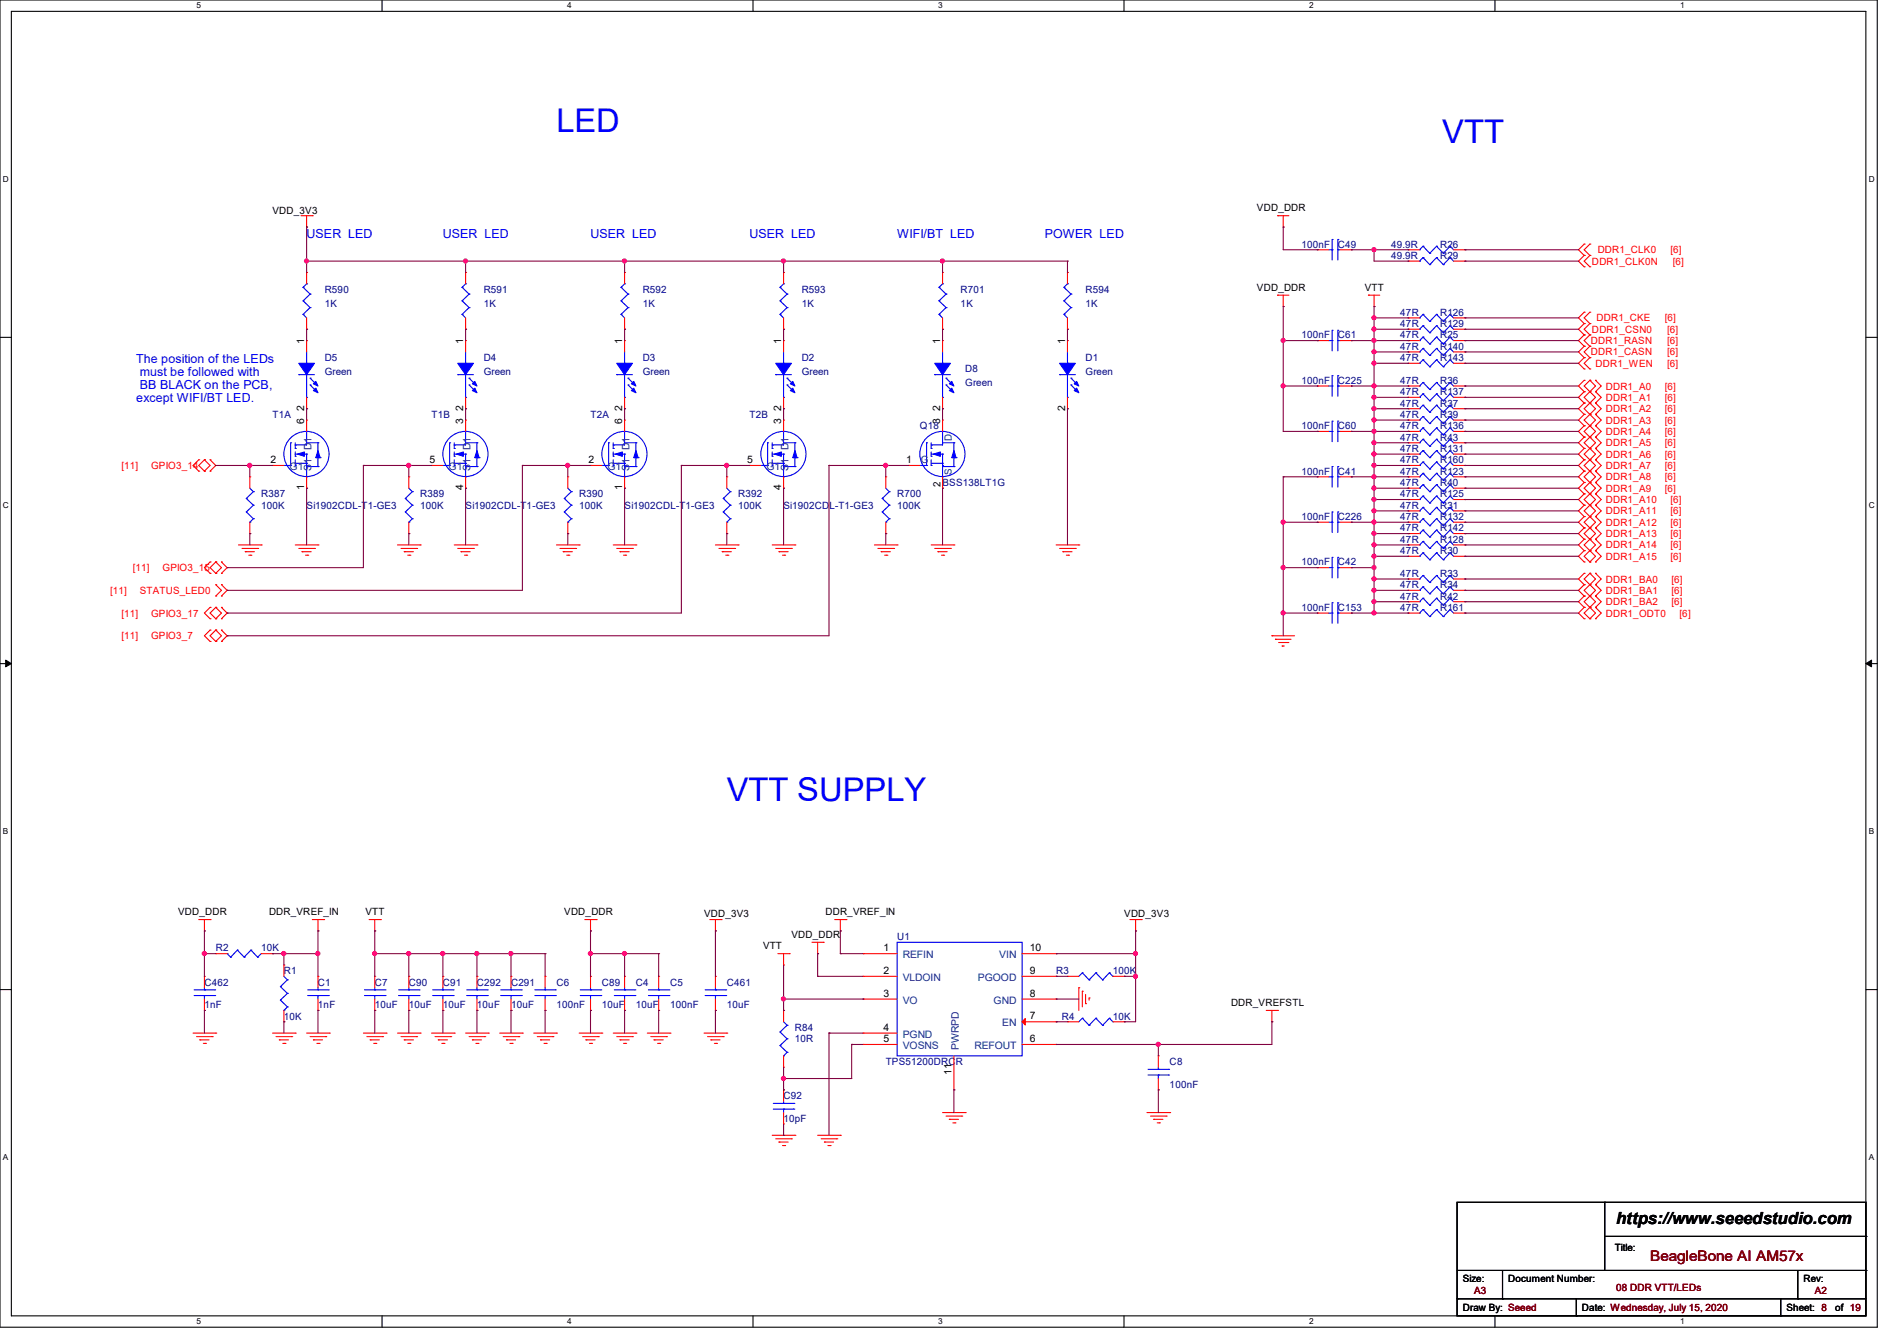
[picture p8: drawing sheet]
<svg xmlns="http://www.w3.org/2000/svg" width="297mm" height="210mm" viewBox="0 0 297 210" stroke-linecap="round" stroke-linejoin="round" font-family="sans-serif">
<defs><g id="words">
<g font-size="5.1" fill="#00f">
<text x="87.1" y="20.6">LED</text>
<text x="225.8" y="22.4">VTT</text>
<text x="113.8" y="125.5">VTT SUPPLY</text>
</g>
<text font-size="2.6" x="253" y="191.8">https://www.seeedstudio.com</text>
<text font-size="2.3" fill="#800000" x="258.4" y="197.5">BeagleBone AI AM57x</text>
<g font-size="1.9" fill="#00f">
<text x="48" y="37.3">USER LED</text>
<text x="69.3" y="37.3">USER LED</text>
<text x="92.5" y="37.3">USER LED</text>
<text x="117.4" y="37.3">USER LED</text>
<text x="140.5" y="37.3">WIFI/BT LED</text>
<text x="163.6" y="37.3">POWER LED</text>
<text x="21.3" y="56.9">The position of the LEDs</text>
<text x="21.9" y="58.9">must be followed with</text>
<text x="21.3" y="63">except WIFI/BT LED.</text>
<text x="21.9" y="61">BB BLACK on the PCB,</text>
</g>
<g font-size="1.6">
<text x="42.7" y="33.4">VDD_3V3</text>
<text x="196.8" y="33.1">VDD_DDR</text>
<text x="196.8" y="45.5">VDD_DDR</text>
<text x="213.7" y="45.5">VTT</text>
<text x="47.6" y="53.9" transform="rotate(-90 47.6 53.9)">1</text>
<text x="72.5" y="53.9" transform="rotate(-90 72.5 53.9)">1</text>
<text x="97.4" y="53.9" transform="rotate(-90 97.4 53.9)">1</text>
<text x="122.3" y="53.9" transform="rotate(-90 122.3 53.9)">1</text>
<text x="147.2" y="53.9" transform="rotate(-90 147.2 53.9)">1</text>
<text x="166.8" y="53.9" transform="rotate(-90 166.8 53.9)">1</text>
<text x="47.6" y="64.3" transform="rotate(-90 47.6 64.3)">2</text>
<text x="72.5" y="64.3" transform="rotate(-90 72.5 64.3)">2</text>
<text x="97.4" y="64.3" transform="rotate(-90 97.4 64.3)">2</text>
<text x="122.3" y="64.3" transform="rotate(-90 122.3 64.3)">2</text>
<text x="147.2" y="64.3" transform="rotate(-90 147.2 64.3)">2</text>
<text x="166.8" y="64.3" transform="rotate(-90 166.8 64.3)">2</text>
<text x="47.6" y="66.3" transform="rotate(-90 47.6 66.3)">6</text>
<text x="72.5" y="66.3" transform="rotate(-90 72.5 66.3)">3</text>
<text x="97.4" y="66.3" transform="rotate(-90 97.4 66.3)">6</text>
<text x="122.3" y="66.3" transform="rotate(-90 122.3 66.3)">3</text>
<text x="147.2" y="66.3" transform="rotate(-90 147.2 66.3)">3</text>
<text x="42.3" y="72.5">2</text>
<text x="47.6" y="76.8" transform="rotate(-90 47.6 76.8)">1</text>
<text x="67.2" y="72.5">5</text>
<text x="72.5" y="76.8" transform="rotate(-90 72.5 76.8)">4</text>
<text x="92.1" y="72.5">2</text>
<text x="97.4" y="76.8" transform="rotate(-90 97.4 76.8)">1</text>
<text x="117" y="72.5">5</text>
<text x="122.3" y="76.8" transform="rotate(-90 122.3 76.8)">4</text>
<text x="141.9" y="72.5">1</text>
<text x="147.3" y="76.3" transform="rotate(-90 147.3 76.3)">2</text>
<text x="27.9" y="143.3">VDD_DDR</text>
<text x="42.1" y="143.3">DDR_VREF_IN</text>
<text x="57.2" y="143.3">VTT</text>
<text x="88.3" y="143.3">VDD_DDR</text>
<text x="110.2" y="143.7">VDD_3V3</text>
<text x="129.2" y="143.3">DDR_VREF_IN</text>
<text x="176" y="143.7">VDD_3V3</text>
<text x="119.5" y="148.7">VTT</text>
<text x="123.9" y="146.9">VDD_DDR</text>
<text x="138.3" y="149">1</text>
<text x="161.2" y="149">10</text>
<text x="138.3" y="152.5">2</text>
<text x="161.2" y="152.5">9</text>
<text x="138.3" y="156.1">3</text>
<text x="138.3" y="161.4">4</text>
<text x="161.2" y="159.6">7</text>
<text x="161.2" y="156.1">8</text>
<text x="192.7" y="157.6">DDR_VREFSTL</text>
<text x="138.3" y="163.2">5</text>
<text x="161.2" y="163.2">6</text>
<text x="149" y="168.4" transform="rotate(-90 149 168.4)">11</text>
<text x="252.8" y="196">Title:</text>
<text x="229" y="200.7">Size:</text>
<text x="236.1" y="200.7">Document Number:</text>
<text x="282.4" y="200.7">Rev:</text>
<text x="229" y="205.4">Draw By: Seeed</text>
<text x="247.7" y="205.4">Date: Wednesday, July 15, 2020</text>
<text x="279.7" y="205.4">Sheet: 8</text>
<text x="287.3" y="205.4">of 19</text>
</g>
<g font-size="1.6" fill="#000080">
<text x="203.7" y="38.8">100nF</text>
<text x="209.5" y="38.8">C49</text>
<text x="217.8" y="38.8">49.9R</text>
<text x="217.8" y="40.6">49.9R</text>
<text x="225.5" y="38.8">R26</text>
<text x="225.5" y="40.6">R29</text>
<text x="50.8" y="45.9">R590</text>
<text x="75.7" y="45.9">R591</text>
<text x="100.6" y="45.9">R592</text>
<text x="125.5" y="45.9">R593</text>
<text x="150.4" y="45.9">R701</text>
<text x="170" y="45.9">R594</text>
<text x="50.8" y="48">1K</text>
<text x="75.7" y="48">1K</text>
<text x="100.6" y="48">1K</text>
<text x="125.5" y="48">1K</text>
<text x="150.4" y="48">1K</text>
<text x="170" y="48">1K</text>
<text x="203.7" y="53">100nF</text>
<text x="209.5" y="53">C61</text>
<text x="219.2" y="49.4">47R</text>
<text x="219.2" y="51.2">47R</text>
<text x="219.2" y="53">47R</text>
<text x="225.5" y="49.4">R126</text>
<text x="225.5" y="51.2">R129</text>
<text x="225.5" y="53">R25</text>
<text x="50.8" y="56.6">D5</text>
<text x="50.8" y="58.7">Green</text>
<text x="75.7" y="56.6">D4</text>
<text x="75.7" y="58.7">Green</text>
<text x="100.6" y="56.6">D3</text>
<text x="100.6" y="58.7">Green</text>
<text x="125.5" y="56.6">D2</text>
<text x="125.5" y="58.7">Green</text>
<text x="151.1" y="58.3">D8</text>
<text x="170" y="56.6">D1</text>
<text x="170" y="58.7">Green</text>
<text x="219.2" y="54.8">47R</text>
<text x="219.2" y="56.6">47R</text>
<text x="225.5" y="54.8">R140</text>
<text x="225.5" y="56.6">R143</text>
<text x="42.7" y="65.4">T1A</text>
<text x="67.6" y="65.4">T1B</text>
<text x="92.5" y="65.4">T2A</text>
<text x="117.3" y="65.4">T2B</text>
<text x="151.1" y="60.5">Green</text>
<text x="203.7" y="60.1">100nF</text>
<text x="209.5" y="60.1">C225</text>
<text x="219.2" y="61.9">47R</text>
<text x="219.2" y="63.7">47R</text>
<text x="219.2" y="65.4">47R</text>
<text x="219.2" y="60.1">47R</text>
<text x="225.5" y="61.9">R137</text>
<text x="225.5" y="63.7">R37</text>
<text x="225.5" y="65.4">R39</text>
<text x="225.5" y="60.1">R36</text>
<text x="144" y="67.2">Q18</text>
<text x="203.7" y="67.2">100nF</text>
<text x="209.5" y="67.2">C60</text>
<text x="219.2" y="70.8">47R</text>
<text x="219.2" y="69">47R</text>
<text x="219.2" y="67.2">47R</text>
<text x="225.5" y="70.8">R131</text>
<text x="225.5" y="69">R43</text>
<text x="225.5" y="67.2">R136</text>
<text x="40.9" y="77.9">R387</text>
<text x="65.8" y="77.9">R389</text>
<text x="90.7" y="77.9">R390</text>
<text x="115.6" y="77.9">R392</text>
<text x="140.5" y="77.9">R700</text>
<text x="147.6" y="76.1">BSS138LT1G</text>
<text x="203.7" y="74.3">100nF</text>
<text x="209.5" y="74.3">C41</text>
<text x="219.2" y="74.3">47R</text>
<text x="219.2" y="76.1">47R</text>
<text x="219.2" y="72.6">47R</text>
<text x="219.2" y="77.9">47R</text>
<text x="225.5" y="74.3">R123</text>
<text x="225.5" y="76.1">R40</text>
<text x="225.5" y="72.6">R160</text>
<text x="225.5" y="77.9">R125</text>
<text x="40.9" y="79.7">100K</text>
<text x="48" y="79.7">Si1902CDL-T1-GE3</text>
<text x="65.8" y="79.7">100K</text>
<text x="72.9" y="79.7">Si1902CDL-T1-GE3</text>
<text x="90.7" y="79.7">100K</text>
<text x="97.8" y="79.7">Si1902CDL-T1-GE3</text>
<text x="115.6" y="79.7">100K</text>
<text x="122.7" y="79.7">Si1902CDL-T1-GE3</text>
<text x="140.5" y="79.7">100K</text>
<text x="203.7" y="81.4">100nF</text>
<text x="209.5" y="81.4">C226</text>
<text x="219.2" y="79.7">47R</text>
<text x="219.2" y="81.4">47R</text>
<text x="219.2" y="83.2">47R</text>
<text x="225.5" y="79.7">R31</text>
<text x="225.5" y="81.4">R132</text>
<text x="225.5" y="83.2">R142</text>
<text x="203.7" y="88.6">100nF</text>
<text x="209.5" y="88.6">C42</text>
<text x="219.2" y="86.8">47R</text>
<text x="219.2" y="85">47R</text>
<text x="225.5" y="86.8">R30</text>
<text x="225.5" y="85">R128</text>
<text x="203.7" y="95.7">100nF</text>
<text x="209.5" y="95.7">C153</text>
<text x="219.2" y="90.3">47R</text>
<text x="219.2" y="92.1">47R</text>
<text x="219.2" y="93.9">47R</text>
<text x="219.2" y="95.7">47R</text>
<text x="225.5" y="90.3">R33</text>
<text x="225.5" y="92.1">R34</text>
<text x="225.5" y="93.9">R42</text>
<text x="225.5" y="95.7">R161</text>
<text x="33.8" y="149">R2</text>
<text x="40.9" y="149">10K</text>
<text x="140.5" y="147.2">U1</text>
<text x="32" y="154.3">C462</text>
<text x="44.4" y="152.6">R1</text>
<text x="49.8" y="154.3">C1</text>
<text x="58.7" y="154.3">C7</text>
<text x="64" y="154.3">C90</text>
<text x="69.3" y="154.3">C91</text>
<text x="74.7" y="154.3">C292</text>
<text x="80" y="154.3">C291</text>
<text x="87.1" y="154.3">C6</text>
<text x="94.2" y="154.3">C89</text>
<text x="99.6" y="154.3">C4</text>
<text x="104.9" y="154.3">C5</text>
<text x="113.8" y="154.3">C461</text>
<text x="165.4" y="152.6">R3</text>
<text x="174.2" y="152.6">100K</text>
<text x="32" y="157.9">1nF</text>
<text x="44.4" y="159.7">10K</text>
<text x="49.8" y="157.9">1nF</text>
<text x="58.7" y="157.9">10uF</text>
<text x="64" y="157.9">10uF</text>
<text x="69.3" y="157.9">10uF</text>
<text x="74.7" y="157.9">10uF</text>
<text x="80" y="157.9">10uF</text>
<text x="87.1" y="157.9">100nF</text>
<text x="94.2" y="157.9">10uF</text>
<text x="99.6" y="157.9">10uF</text>
<text x="104.9" y="157.9">100nF</text>
<text x="113.8" y="157.9">10uF</text>
<text x="124.5" y="161.5">R84</text>
<text x="166.2" y="159.7">R4</text>
<text x="174.2" y="159.7">10K</text>
<text x="124.5" y="163.2">10R</text>
<text x="138.7" y="166.8">TPS51200DRCR</text>
<text x="183.1" y="166.8">C8</text>
<text x="122.7" y="172.1">C92</text>
<text x="183.1" y="170.3">100nF</text>
<text x="122.7" y="175.7">10pF</text>
</g>
<g font-size="1.6" fill="#f00">
<text x="249.3" y="41.4">DDR1_CLK0N</text>
<text x="250.1" y="39.7">DDR1_CLK0</text>
<text x="261.5" y="39.7">[6]</text>
<text x="261.9" y="41.4">[6]</text>
<text x="249.1" y="53.9">DDR1_RASN</text>
<text x="249.3" y="52.1">DDR1_CSN0</text>
<text x="250" y="50.3">DDR1_CKE</text>
<text x="260.6" y="50.3">[6]</text>
<text x="261" y="53.9">[6]</text>
<text x="261" y="52.1">[6]</text>
<text x="249.1" y="55.7">DDR1_CASN</text>
<text x="249.8" y="57.4">DDR1_WEN</text>
<text x="261" y="57.4">[6]</text>
<text x="261" y="55.7">[6]</text>
<text x="251.4" y="62.8">DDR1_A1</text>
<text x="251.4" y="64.6">DDR1_A2</text>
<text x="251.4" y="61">DDR1_A0</text>
<text x="260.6" y="62.8">[6]</text>
<text x="260.6" y="64.6">[6]</text>
<text x="260.6" y="61">[6]</text>
<text x="251.4" y="71.7">DDR1_A6</text>
<text x="251.4" y="66.3">DDR1_A3</text>
<text x="251.4" y="68.1">DDR1_A4</text>
<text x="251.4" y="69.9">DDR1_A5</text>
<text x="260.6" y="71.7">[6]</text>
<text x="260.6" y="66.3">[6]</text>
<text x="260.6" y="68.1">[6]</text>
<text x="260.6" y="69.9">[6]</text>
<text x="19" y="73.4">[11]</text>
<text x="23.7" y="73.4">GPIO3_14</text>
<text x="251.4" y="73.4">DDR1_A7</text>
<text x="251.4" y="75.2">DDR1_A8</text>
<text x="251.4" y="77">DDR1_A9</text>
<text x="260.6" y="73.4">[6]</text>
<text x="260.6" y="75.2">[6]</text>
<text x="260.6" y="77">[6]</text>
<text x="251.4" y="78.8">DDR1_A10</text>
<text x="251.4" y="82.3">DDR1_A12</text>
<text x="251.4" y="80.6">DDR1_A11</text>
<text x="261.5" y="78.8">[6]</text>
<text x="261.5" y="82.3">[6]</text>
<text x="261.5" y="80.6">[6]</text>
<text x="20.8" y="89.4">[11]</text>
<text x="25.4" y="89.4">GPIO3_15</text>
<text x="251.4" y="87.7">DDR1_A15</text>
<text x="251.4" y="84.1">DDR1_A13</text>
<text x="251.4" y="85.9">DDR1_A14</text>
<text x="261.5" y="87.7">[6]</text>
<text x="261.5" y="84.1">[6]</text>
<text x="261.5" y="85.9">[6]</text>
<text x="17.2" y="93">[11]</text>
<text x="21.9" y="93">STATUS_LED0</text>
<text x="251.4" y="93">DDR1_BA1</text>
<text x="251.4" y="91.2">DDR1_BA0</text>
<text x="251.4" y="94.8">DDR1_BA2</text>
<text x="261.7" y="93">[6]</text>
<text x="261.7" y="91.2">[6]</text>
<text x="261.7" y="94.8">[6]</text>
<text x="19" y="96.6">[11]</text>
<text x="19" y="100.1">[11]</text>
<text x="23.7" y="96.6">GPIO3_17</text>
<text x="23.7" y="100.1">GPIO3_7</text>
<text x="251.4" y="96.6">DDR1_ODT0</text>
<text x="263" y="96.6">[6]</text>
</g>
<g font-size="1.6" fill="#004080">
<text x="48.8" y="70.5" transform="rotate(-90 48.8 70.5)">D1</text>
<text x="73.7" y="70.5" transform="rotate(-90 73.7 70.5)">D1</text>
<text x="98.6" y="70.5" transform="rotate(-90 98.6 70.5)">D1</text>
<text x="123.4" y="70.5" transform="rotate(-90 123.4 70.5)">D1</text>
<text x="149.1" y="69" transform="rotate(-90 149.1 69)">D</text>
<text x="45.3" y="73.6">G1</text>
<text x="48.8" y="73.8" transform="rotate(-90 48.8 73.8)">S1</text>
<text x="70.2" y="73.6">G1</text>
<text x="73.7" y="73.8" transform="rotate(-90 73.7 73.8)">S1</text>
<text x="95.1" y="73.6">G1</text>
<text x="98.6" y="73.8" transform="rotate(-90 98.6 73.8)">S1</text>
<text x="120" y="73.6">G1</text>
<text x="123.4" y="73.8" transform="rotate(-90 123.4 73.8)">S1</text>
<text x="144.2" y="72.6">G</text>
<text x="149.1" y="74.3" transform="rotate(-90 149.1 74.3)">S</text>
<text x="141.3" y="150.1">REFIN</text>
<text x="141.3" y="153.6">VLDOIN</text>
<text x="153.1" y="153.6">PGOOD</text>
<text x="156.5" y="150.1">VIN</text>
<text x="141.3" y="157.2">VO</text>
<text x="155.6" y="157.2">GND</text>
<text x="156.9" y="160.7">EN</text>
<text x="141.3" y="162.5">PGND</text>
<text x="141.3" y="164.3">VOSNS</text>
<text x="150.1" y="164.5" transform="rotate(-90 150.1 164.5)">PWRPD</text>
<text x="152.6" y="164.3">REFOUT</text>
</g>
<g font-size="1.6" fill="#800000">
<text x="230.8" y="202.7">A3</text>
<text x="253" y="202.2">08 DDR VTT/LEDs</text>
<text x="284.1" y="202.7">A2</text>
</g>
<g font-size="1.3">
<text x="30.8" y="1.3">5</text>
<text x="88.8" y="1.3">4</text>
<text x="146.9" y="1.3">3</text>
<text x="205" y="1.3">2</text>
<text x="263.1" y="1.3">1</text>
<text x=".5" y="28.4">D</text>
<text x="292.6" y="28.4">D</text>
<text x=".5" y="79.5">C</text>
<text x="292.6" y="79.5">C</text>
<text x=".5" y="130.6">B</text>
<text x="292.6" y="130.6">B</text>
<text x=".5" y="181.7">A</text>
<text x="292.6" y="181.7">A</text>
<text x="30.8" y="207.4">5</text>
<text x="88.8" y="207.4">4</text>
<text x="146.9" y="207.4">3</text>
<text x="205" y="207.4">2</text>
<text x="263.1" y="207.4">1</text>
</g>
</g></defs>
<path d="M0 0h293.9v207.9h-293.9zM1.8 1.8h290.3v204.3h-290.3z" fill="none" stroke="#000" stroke-width=".17"/>
<g fill="#fff">
<path d="M30.8 .2h.7v1.4h-.7z"/>
<path d="M30.8 206.2h.7v1.4h-.7z"/>
</g>
<path d="M59.8 0v1.8M59.8 206.1v1.8" fill="none" stroke="#000" stroke-width=".17"/>
<g fill="#fff">
<path d="M88.8 .2h.7v1.4h-.7z"/>
<path d="M88.8 206.2h.7v1.4h-.7z"/>
</g>
<path d="M117.9 0v1.8M117.9 206.1v1.8" fill="none" stroke="#000" stroke-width=".17"/>
<g fill="#fff">
<path d="M146.9 .2h.7v1.4h-.7z"/>
<path d="M146.9 206.2h.7v1.4h-.7z"/>
</g>
<path d="M176 0v1.8M176 206.1v1.8" fill="none" stroke="#000" stroke-width=".17"/>
<g fill="#fff">
<path d="M205 .2h.7v1.4h-.7z"/>
<path d="M205 206.2h.7v1.4h-.7z"/>
</g>
<path d="M234.1 0v1.8M234.1 206.1v1.8" fill="none" stroke="#000" stroke-width=".17"/>
<g fill="#fff">
<path d="M263.1 .2h.6v1.4h-.6z"/>
<path d="M263.1 206.2h.6v1.4h-.6z"/>
<path d="M.5 27.3h.9v1.4h-.9z"/>
<path d="M292.6 27.3h.9v1.4h-.9z"/>
<path d="M.5 78.4h.9v1.4h-.9z"/>
<path d="M292.6 78.4h.9v1.4h-.9z"/>
</g>
<path d="M0 52.8h1.8M292.1 52.8h1.8" fill="none" stroke="#000" stroke-width=".17"/>
<g fill="#fff">
<path d="M.5 129.5h.8v1.4h-.8z"/>
<path d="M292.6 129.5h.8v1.4h-.8z"/>
</g>
<path d="M0 103.9h1.8M292.1 103.9h1.8" fill="none" stroke="#000" stroke-width=".17"/>
<path d="M.9 103.4l.9 .5-.9 .5zM292.1 103.9l.9-.5v1z" fill="#000" stroke="#000" stroke-width=".16"/>
<g fill="#fff">
<path d="M.5 180.5h.8v1.4h-.8z"/>
<path d="M292.6 180.5h.8v1.4h-.8z"/>
</g>
<g fill="none" stroke="#000" stroke-width=".17">
<path d="M0 155h1.8M292.1 155h1.8M228.1 188.3h64v17.8h-64zM228.1 199h64M235.2 199v4.4M251.2 188.3h.1M251.2 188.3v10.7M251.2 193.6h40.9M281.5 199v4.4M292.1 199h.1M292.1 193.6h.1M228.1 203.4h.1"/>
<path d="M228.1 203.4h64M235.2 203.4h.1M246.8 206.1h.1M246.8 203.4v2.7M278.8 206.1h.1M278.8 203.4v2.7M281.5 203.4h.1"/>
</g>
<g fill="none" stroke="#f00" stroke-width=".17">
<path d="M47.1 33.8h1.8M48 35.6h.1M48 33.8v1.8M48.9 33.8h.1M200 33.8h.1M200 33.8h1.8M200.9 35.6h.1M200.9 33.8v1.8M206.2 39.1h.1M206.2 39.1h1.8M209.8 39.1h1.8M211.6 39.1h.1"/>
<path d="M220.5 39.1h.1M220.5 39.1h1.7M227.6 39.1h1.8M229.4 39.1h.1M248 38.2h.1M248 38.2l-.9 .9 .9 .9M248.9 38.2h.1M248.9 38.2l-.9 .9 .9 .9M48 51.6h.1M48 42.7h.1M48 53.3h.1M48 42.7v1.7"/>
<path d="M48 49.8v1.8M48 53.3v1.8M72.9 51.6h.1M72.9 42.7h.1M72.9 53.3h.1M72.9 42.7v1.7M72.9 49.8v1.8M72.9 53.3v1.8M97.8 51.6h.1M97.8 42.7h.1M97.8 53.3h.1M97.8 42.7v1.7"/>
<path d="M97.8 49.8v1.8M97.8 53.3v1.8M122.7 51.6h.1M122.7 42.7h.1M122.7 53.3h.1M122.7 42.7v1.7M122.7 49.8v1.8M122.7 53.3v1.8M147.6 53.3h.1M147.6 51.6h.1M147.6 42.7h.1M147.6 42.7v1.7"/>
<path d="M147.6 49.8v1.8M147.6 53.3v1.8M167.1 53.3h.1M167.1 51.6h.1M167.1 42.7h.1M167.1 42.7v1.7M167.1 49.8v1.8M167.1 53.3v1.8M200 46.2h.1M200 46.2h1.8M200.9 48h.1M200.9 46.2v1.8"/>
<path d="M206.2 53.3h.1M206.2 53.3h1.8M209.8 53.3h1.8M211.6 53.3h.1M214.2 46.2h.1M214.2 46.2h1.8M215.1 48h.1M215.1 46.2v1.8M220.5 55.1h.1M220.5 40.9h.1M220.5 56.9h.1M220.5 49.8h.1"/>
<path d="M220.5 51.6h.1M220.5 53.3h.1M220.5 55.1h1.7M220.5 40.9h1.7M220.5 56.9h1.7M220.5 49.8h1.7M220.5 51.6h1.7M220.5 53.3h1.7M227.6 55.1h1.8M227.6 40.9h1.8M227.6 56.9h1.8M227.6 49.8h1.8"/>
<path d="M227.6 51.6h1.8M227.6 53.3h1.8M229.4 55.1h.1M229.4 40.9h.1M229.4 56.9h.1M229.4 49.8h.1M229.4 51.6h.1M229.4 53.3h.1M248 59.6h.1M248 40h.1M248 41.8h.1M248 52.5h.1"/>
<path d="M248 54.2h.1M248 48.9h.1M248 50.7h.1M248 56h.1M248 57.8h.1M248 59.6l-.9 .9 .9 .8M248 56l-.9 .9 .9 .9M248 40l-.9 .9 .9 .9M248 52.5l-.9 .8 .9 .9M248 48.9l-.9 .9 .9 .9M248 50.7l-.9 .9 .9 .9M248 54.2l-.9 .9 .9 .9"/>
<path d="M248.9 59.6h.1M248.9 40h.1M248.9 41.8h.1M248.9 54.2h.1M248.9 52.5h.1M248.9 50.7h.1M248.9 48.9h.1M248.9 57.8h.1M248.9 56h.1M248.9 59.6l.9 .9-1.8 1.7 1.8 1.8-1.8 1.8 1.8 1.8-1.8 1.7 1.8 1.8-1.8 1.8 1.8 1.8-1.8 1.8 1.8 1.7-1.8 1.8 1.8 1.8-1.8 1.8 1.8 1.7-1.8 1.8 .9 .9M248.9 59.6l-.9 .9 1.8 1.7-1.8 1.8 1.8 1.8-1.8 1.8 1.8 1.7-1.8 1.8 1.8 1.8-1.8 1.8 1.8 1.8-1.8 1.7 1.8 1.8-1.8 1.8 1.8 1.8-1.8 1.7 .9 .9M248.9 40l-.9 .9 .9 .9"/>
<path d="M248.9 52.5l-.9 .8 .9 .9M248.9 48.9l-.9 .9 .9 .9M248.9 50.7l-.9 .9 .9 .9M248.9 56l-.9 .9 .9 .9M248.9 54.2l-.9 .9 .9 .9M249.8 59.6h.1M249.8 59.6l.9 .9-.9 .8M31.1 72h.1M31.1 73.8h.1M31.1 72l-.9 .9 .9 .9M32 73.8h.1M32 72h.1"/>
<path d="M32 72l.9 .9-.9 .9M32 72l-.9 .9 .9 .9M32.9 72h.1M32.9 73.8h.1M32.9 72l.9 .9-.9 .9M39.1 74.7h.1M39.1 74.7v1.8M42.7 72.9h.1M42.7 72.9h1.7M48 64h.1M48 76.5h.1M48 65.8h.1"/>
<path d="M48 62.2v1.8M48 65.8v1.8M48 74.7v1.8M64 74.7h.1M64 74.7v1.8M67.6 72.9h.1M67.6 72.9h1.7M72.9 64h.1M72.9 76.5h.1M72.9 65.8h.1M72.9 62.2v1.8M72.9 65.8v1.8"/>
<path d="M72.9 74.7v1.8M88.9 74.7h.1M88.9 74.7v1.8M92.5 72.9h.1M92.5 72.9h1.7M97.8 76.5h.1M97.8 65.8h.1M97.8 64h.1M97.8 62.2v1.8M97.8 65.8v1.8M97.8 74.7v1.8M113.8 74.7h.1"/>
<path d="M113.8 74.7v1.8M117.3 72.9h.1M117.3 72.9h1.8M122.7 76.5h.1M122.7 65.8h.1M122.7 64h.1M122.7 62.2v1.8M122.7 65.8v1.8M122.7 74.7v1.8M138.7 74.7h.1M138.7 74.7v1.8M142.2 72.9h.1"/>
<path d="M142.2 72.9h1.8M147.6 64h.1M147.6 76.5h.1M147.6 65.8h.1M147.6 62.2v1.8M147.6 65.8v1.8M147.6 74.7v1.8M167.1 64h.1M167.1 62.2v1.8M206.2 67.6h.1M206.2 74.7h.1M206.2 60.5h.1"/>
<path d="M206.2 67.6h1.8M206.2 74.7h1.8M206.2 60.5h1.8M209.8 67.6h1.8M209.8 74.7h1.8M209.8 60.5h1.8M211.6 67.6h.1M211.6 74.7h.1M211.6 60.5h.1M220.5 62.2h.1M220.5 64h.1M220.5 74.7h.1"/>
<path d="M220.5 76.5h.1M220.5 71.1h.1M220.5 69.3h.1M220.5 72.9h.1M220.5 65.8h.1M220.5 60.5h.1M220.5 78.2h.1M220.5 67.6h.1M220.5 62.2h1.7M220.5 72.9h1.7M220.5 67.6h1.7M220.5 64h1.7"/>
<path d="M220.5 74.7h1.7M220.5 76.5h1.7M220.5 71.1h1.7M220.5 69.3h1.7M220.5 65.8h1.7M220.5 60.5h1.7M220.5 78.2h1.7M227.6 62.2h1.8M227.6 72.9h1.8M227.6 67.6h1.8M227.6 64h1.8M227.6 74.7h1.8"/>
<path d="M227.6 76.5h1.8M227.6 71.1h1.8M227.6 69.3h1.8M227.6 65.8h1.8M227.6 60.5h1.8M227.6 78.2h1.8M229.4 62.2h.1M229.4 64h.1M229.4 74.7h.1M229.4 76.5h.1M229.4 71.1h.1M229.4 69.3h.1"/>
<path d="M229.4 72.9h.1M229.4 65.8h.1M229.4 60.5h.1M229.4 78.2h.1M229.4 67.6h.1M248 61.3h.1M248 63.1h.1M248 64.9h.1M248 70.2h.1M248 72h.1M248 77.3h.1M248 79.1h.1"/>
<path d="M248 66.7h.1M248 68.5h.1M248 73.8h.1M248 75.6h.1M248 61.3l-.9 .9 .9 .9M248 64.9l-.9 .9 .9 .9M248 63.1l-.9 .9 .9 .9M248 66.7l-.9 .9 .9 .9M248 70.2l-.9 .9 .9 .9M248 73.8l-.9 .9 .9 .9M248 77.3l-.9 .9 .9 .9M248 68.5l-.9 .8 .9 .9"/>
<path d="M248 72l-.9 .9 .9 .9M248 75.6l-.9 .9 .9 .8M248 79.1l-.9 .9 .9 .9M248.9 63.1h.1M248.9 61.3h.1M248.9 64.9h.1M248.9 72h.1M248.9 70.2h.1M248.9 79.1h.1M248.9 77.3h.1M248.9 66.7h.1M248.9 68.5h.1"/>
<path d="M248.9 73.8h.1M248.9 75.6h.1M249.8 61.3h.1M249.8 63.1h.1M249.8 64.9h.1M249.8 70.2h.1M249.8 72h.1M249.8 77.3h.1M249.8 79.1h.1M249.8 66.7h.1M249.8 68.5h.1M249.8 73.8h.1"/>
<path d="M249.8 75.6h.1M249.8 61.3l.9 .9-.9 .9M249.8 66.7l.9 .9-.9 .9M249.8 63.1l.9 .9-.9 .9M249.8 73.8l.9 .9-.9 .9M249.8 70.2l.9 .9-.9 .9M249.8 77.3l.9 .9-.9 .9M249.8 68.5l.9 .8-.9 .9M249.8 64.9l.9 .9-.9 .9M249.8 72l.9 .9-.9 .9M249.8 79.1l.9 .9-.9 .9M249.8 75.6l.9 .9-.9 .8"/>
<path d="M32.9 88h.1M32.9 89.8h.1M32.9 95.1h.1M32.9 96.9h.1M32.9 98.7h.1M32.9 88l-.9 .9 .9 .9M32.9 95.1l-.9 .9 .9 .9M32.9 98.7l-.9 .9 .9 .9M33.8 93.3h.1M33.8 91.6h.1M33.8 89.8h.1M33.8 88h.1"/>
<path d="M33.8 96.9h.1M33.8 95.1h.1M33.8 98.7h.1M33.8 91.6l.9 .9-.9 .8M33.8 88l.9 .9-.9 .9M33.8 88l-.9 .9 .9 .9M33.8 95.1l.9 .9-.9 .9M33.8 95.1l-.9 .9 .9 .9M33.8 98.7l.9 .9-.9 .9M33.8 98.7l-.9 .9 .9 .9M34.7 91.6h.1M34.7 93.3h.1"/>
<path d="M34.7 88h.1M34.7 89.8h.1M34.7 95.1h.1M34.7 96.9h.1M34.7 98.7h.1M34.7 91.6l.9 .9-.9 .8M34.7 88l.9 .9-.9 .9M34.7 95.1l.9 .9-.9 .9M34.7 98.7l.9 .9-.9 .9M37.3 85.3h3.6M37.9 85.9h2.4M38.4 86.4h.1"/>
<path d="M38.4 86.4h1.4M38.9 87h.4M39.1 83.6h.1M39.1 81.8v1.8M39.3 87h.1M40.3 85.9h.1M40.9 85.3h.1M46.2 85.3h3.6M46.8 85.9h2.4M47.3 86.4h.1M47.3 86.4h1.4M47.8 87h.4"/>
<path d="M48.2 87h.1M49.2 85.9h.1M49.8 85.3h.1M62.2 85.3h3.6M62.8 85.9h2.4M63.3 86.4h.1M63.3 86.4h1.4M63.8 87h.4M64 83.6h.1M64 81.8v1.8M64.2 87h.1M65.2 85.9h.1"/>
<path d="M65.8 85.3h.1M71.1 85.3h3.6M71.7 85.9h2.4M72.2 86.4h.1M72.2 86.4h1.4M72.7 87h.4M73.1 87h.1M74.1 85.9h.1M74.7 85.3h.1M87.1 85.3h3.6M87.7 85.9h2.4M88.2 86.4h.1"/>
<path d="M88.2 86.4h1.4M88.7 87h.4M88.9 83.6h.1M88.9 81.8v1.8M89.1 87h.1M90.1 85.9h.1M90.7 85.3h.1M96 85.3h3.6M96.6 85.9h2.4M97.1 86.4h.1M97.1 86.4h1.4M97.6 87h.4"/>
<path d="M98 87h.1M99 85.9h.1M99.6 85.3h.1M112 85.3h3.6M112.6 85.9h2.4M113.1 86.4h.1M113.1 86.4h1.4M113.6 87h.4M113.8 83.6h.1M113.8 81.8v1.8M114 87h.1M115 85.9h.1"/>
<path d="M115.6 85.3h.1M120.9 85.3h3.6M121.5 85.9h2.4M122 86.4h.1M122 86.4h1.4M122.5 87h.4M122.9 87h.1M123.9 85.9h.1M124.5 85.3h.1M136.9 85.3h3.6M137.5 85.9h2.4M138 86.4h.1"/>
<path d="M138 86.4h1.4M138.5 87h.4M138.7 83.6h.1M138.7 81.8v1.8M138.9 87h.1M139.9 85.9h.1M140.5 85.3h.1M145.8 85.3h3.6M146.3 85.9h2.5M146.9 86.4h.1M146.9 86.4h1.4M147.4 87h.3"/>
<path d="M147.7 87h.1M148.8 85.9h.1M149.4 85.3h.1M165.4 85.3h3.5M165.9 85.9h2.5M166.4 86.4h.1M166.4 86.4h1.5M167 87h.3M167.3 87h.1M168.4 85.9h.1M168.9 85.3h.1M199.1 99.6h.1"/>
<path d="M199.1 99.6h3.6M206.2 81.8h.1M206.2 88.9h.1M206.2 96h.1M206.2 81.8h1.8M206.2 88.9h1.8M206.2 96h1.8M209.8 81.8h1.8M209.8 88.9h1.8M209.8 96h1.8M211.6 81.8h.1M211.6 88.9h.1"/>
<path d="M211.6 96h.1M220.5 80h.1M220.5 81.8h.1M220.5 87.1h.1M220.5 90.7h.1M220.5 92.5h.1M220.5 94.2h.1M220.5 96h.1M220.5 83.6h.1M220.5 85.3h.1M220.5 85.3h1.7M220.5 80h1.7"/>
<path d="M220.5 81.8h1.7M220.5 87.1h1.7M220.5 90.7h1.7M220.5 92.5h1.7M220.5 96h1.7M220.5 94.2h1.7M220.5 83.6h1.7M227.6 85.3h1.8M227.6 80h1.8M227.6 81.8h1.8M227.6 87.1h1.8M227.6 90.7h1.8"/>
<path d="M227.6 92.5h1.8M227.6 96h1.8M227.6 94.2h1.8M227.6 83.6h1.8M229.4 80h.1M229.4 81.8h.1M229.4 87.1h.1M229.4 90.7h.1M229.4 92.5h.1M229.4 94.2h.1M229.4 96h.1M229.4 83.6h.1"/>
<path d="M229.4 85.3h.1M248 86.2h.1M248 88h.1M248 91.6h.1M248 93.3h.1M248 89.8h.1M248 95.1h.1M248 80.9h.1M248 82.7h.1M248 84.5h.1M248 96.9h.1M248 86.2l-.9 .9 .9 .9"/>
<path d="M248 82.7l-.9 .9 .9 .9M248 89.8l-.9 .9 .9 .9M248 91.6l-.9 .9 .9 .8M248 95.1l-.9 .9 .9 .9M248 93.3l-.9 .9 .9 .9M248 80.9l-.9 .9 .9 .9M248 84.5l-.9 .8 .9 .9M248.9 88h.1M248.9 86.2h.1M248.9 93.3h.1M248.9 91.6h.1M248.9 89.8h.1"/>
<path d="M248.9 95.1h.1M248.9 82.7h.1M248.9 80.9h.1M248.9 84.5h.1M248.9 96.9h.1M248.9 86.2l.9 .9-.9 .9M248.9 89.8l.9 .9-1.8 1.8 1.8 1.7-1.8 1.8 .9 .9M248.9 89.8l-.9 .9 1.8 1.8-1.8 1.7 1.8 1.8-.9 .9M249.8 86.2h.1M249.8 88h.1M249.8 91.6h.1M249.8 93.3h.1"/>
<path d="M249.8 89.8h.1M249.8 95.1h.1M249.8 80.9h.1M249.8 82.7h.1M249.8 84.5h.1M249.8 96.9h.1M249.8 82.7l.9 .9-.9 .9M249.8 89.8l.9 .9-.9 .9M249.8 86.2l.9 .9-.9 .9M249.8 95.1l.9 .9-.9 .9M249.8 91.6l.9 .9-.9 .8M249.8 93.3l.9 .9-.9 .9"/>
<path d="M249.8 80.9l.9 .9-.9 .9M249.8 84.5l.9 .8-.9 .9M32.9 100.5h.1M33.8 100.5h.1M34.7 100.5h.1M199.7 100.1h.1M199.7 100.1h2.4M200.2 100.6h1.4M200.7 101.2h.1M200.7 101.2h.4M201.6 100.6h.1M31.1 144h1.8"/>
<path d="M32 145.8h.1M32 152.9h.1M32 158.2h.1M32 144v1.8M32 152.9v1.8M32 156.5v1.7M32.9 144h.1M33.8 149.4h.1M33.8 149.4h1.8M40.9 149.4h1.8M42.7 149.4h.1M44.4 151.1h.1"/>
<path d="M44.4 151.1v1.8M44.4 158.2v1.8M48.9 144h1.8M49.8 145.8h.1M49.8 152.9h.1M49.8 158.2h.1M49.8 144v1.8M49.8 152.9v1.8M49.8 156.5v1.7M50.7 144h.1M57.8 144h1.8M58.7 145.8h.1"/>
<path d="M58.7 152.9h.1M58.7 158.2h.1M58.7 144v1.8M58.7 152.9v1.8M58.7 156.5v1.7M59.6 144h.1M64 152.9h.1M64 158.2h.1M64 152.9v1.8M64 156.5v1.7M69.3 152.9h.1M69.3 158.2h.1"/>
<path d="M69.3 152.9v1.8M69.3 156.5v1.7M74.7 152.9h.1M74.7 158.2h.1M74.7 152.9v1.8M74.7 156.5v1.7M80 152.9h.1M80 158.2h.1M80 152.9v1.8M80 156.5v1.7M85.3 152.9h.1M85.3 158.2h.1"/>
<path d="M85.3 152.9v1.8M85.3 156.5v1.7M91.6 144h1.7M92.5 145.8h.1M92.5 152.9h.1M92.5 158.2h.1M92.5 144v1.8M92.5 152.9v1.8M92.5 156.5v1.7M93.3 144h.1M97.8 152.9h.1M97.8 158.2h.1"/>
<path d="M97.8 152.9v1.8M97.8 156.5v1.7M103.1 152.9h.1M103.1 158.2h.1M103.1 152.9v1.8M103.1 156.5v1.7M111.1 144h1.8M112 145.8h.1M112 152.9h.1M112 158.2h.1M112 144v1.8M112 152.9v1.8"/>
<path d="M112 156.5v1.7M112.9 144h.1M121.8 149.4h1.8M122.7 151.1h.1M122.7 158.2h.1M122.7 149.4v1.7M122.7 158.2v1.8M123.6 149.4h.1M127.1 147.6h1.8M128 149.4h.1M128 147.6v1.8M128.9 147.6h.1"/>
<path d="M130.7 144h1.8M131.6 145.8h.1M131.6 144v1.8M132.5 144h.1M135.1 149.4h.1M135.1 152.9h.1M135.1 156.5h.1M135.1 149.4h5.4M135.1 152.9h5.4M135.1 156.5h5.4M160 149.4h5.4M160 152.9h5.4"/>
<path d="M160 156.5h5.4M165.4 156.5h.1M165.4 152.9h.1M165.4 149.4h.1M167.1 152.9h.1M167.1 152.9h1.8M168.9 154.7h.1M168.9 154.7v3.5M169.5 155.2h.1M169.5 155.2v2.5M170 157.2h.1M170 155.7v1.5"/>
<path d="M170.5 156.3h.1M170.5 156.3v.3M174.2 152.9h1.8M176 152.9h.1M176.9 144h1.8M177.8 145.8h.1M177.8 144v1.8M178.7 144h.1M198.2 158.2h1.8M199.1 158.2v1.8M200 158.2h.1M30.2 161.8h3.6"/>
<path d="M30.8 162.3h2.4M31.3 162.9h.1M31.3 162.9h1.4M31.8 163.4h.4M32.2 163.4h.1M33.2 162.3h.1M33.8 161.8h.1M42.7 161.8h3.5M43.2 162.3h2.5M43.7 162.9h.1M43.7 162.9h1.5M44.3 163.4h.3"/>
<path d="M44.4 160h.1M44.6 163.4h.1M45.7 162.3h.1M46.2 161.8h.1M48 161.8h3.6M48.6 162.3h2.4M49.1 162.9h.1M49.1 162.9h1.4M49.6 163.4h.4M50 163.4h.1M51 162.3h.1M51.6 161.8h.1"/>
<path d="M56.9 161.8h3.6M57.4 162.3h2.5M58 162.9h.1M58 162.9h1.4M58.5 163.4h.3M58.8 163.4h.1M59.9 162.3h.1M60.5 161.8h.1M62.2 161.8h3.6M62.8 162.3h2.4M63.3 162.9h.1M63.3 162.9h1.4"/>
<path d="M63.8 163.4h.4M64.2 163.4h.1M65.2 162.3h.1M65.8 161.8h.1M67.6 161.8h3.5M68.1 162.3h2.5M68.6 162.9h.1M68.6 162.9h1.5M69.2 163.4h.3M69.5 163.4h.1M70.6 162.3h.1M71.1 161.8h.1"/>
<path d="M72.9 161.8h3.6M73.4 162.3h2.5M74 162.9h.1M74 162.9h1.4M74.5 163.4h.3M74.8 163.4h.1M75.9 162.3h.1M76.5 161.8h.1M78.2 161.8h3.6M78.8 162.3h2.4M79.3 162.9h.1M79.3 162.9h1.4"/>
<path d="M79.8 163.4h.4M80.2 163.4h.1M81.2 162.3h.1M81.8 161.8h.1M83.6 161.8h3.5M84.1 162.3h2.5M84.6 162.9h.1M84.6 162.9h1.5M85.2 163.4h.3M85.5 163.4h.1M86.6 162.3h.1M87.1 161.8h.1"/>
<path d="M90.7 161.8h3.5M91.2 162.3h2.5M91.7 162.9h.1M91.7 162.9h1.5M92.3 163.4h.3M92.6 163.4h.1M93.7 162.3h.1M94.2 161.8h.1M96 161.8h3.6M96.6 162.3h2.4M97.1 162.9h.1M97.1 162.9h1.4"/>
<path d="M97.6 163.4h.4M98 163.4h.1M99 162.3h.1M99.6 161.8h.1M101.3 161.8h3.6M101.9 162.3h2.5M102.4 162.9h.1M102.4 162.9h1.4M103 163.4h.3M103.3 163.4h.1M104.4 162.3h.1M104.9 161.8h.1"/>
<path d="M110.2 161.8h3.6M110.8 162.3h2.4M111.3 162.9h.1M111.3 162.9h1.4M111.8 163.4h.4M112.2 163.4h.1M113.2 162.3h.1M113.8 161.8h.1M120.9 177.8h3.6M121.5 178.4h2.4M122 178.9h.1M122 178.9h1.4"/>
<path d="M122.5 179.4h.4M122.7 170.7h.1M122.7 176h.1M122.7 167.1h.1M122.7 165.4v1.7M122.7 170.7v1.8M122.7 174.2v1.8M122.9 179.4h.1M123.9 178.4h.1M124.5 177.8h.1M128 177.8h3.6M128.6 178.4h2.4"/>
<path d="M129.1 178.9h.1M129.1 178.9h1.4M129.6 179.4h.4M130 179.4h.1M131 178.4h.1M131.6 177.8h.1M135.1 161.8h.1M135.1 163.6h.1M135.1 161.8h5.4M135.1 163.6h5.4M147.6 174.2h3.5M148.1 174.8h2.5"/>
<path d="M148.6 175.3h.1M148.6 175.3h1.5M149.2 175.9h.3M149.4 170.7h.1M149.4 165.4v5.3M149.5 175.9h.1M150.6 174.8h.1M151.1 174.2h.1M160 163.6h5.4M160 160h5.4M165.4 163.6h.1M165.4 160h.1"/>
<path d="M167.1 160h.1M167.1 160h1.8M174.2 160h1.8M176 160h.1M179.6 174.2h3.5M180.1 174.8h2.5M180.6 175.3h.1M180.6 175.3h1.5M181.2 175.9h.3M181.4 165.4h.1M181.4 170.7h.1M181.4 165.4v1.7"/>
<path d="M181.4 168.9v1.8M181.5 175.9h.1M182.6 174.8h.1M183.1 174.2h.1M199.1 160h.1"/>
</g>
<g fill="none" stroke="#00f" stroke-width=".17">
<path d="M208 39.1h.6M208.6 39.1h.1M208.6 37.5h.1M208.6 37.5v3.2M209.5 37.5h.1M209.5 39.1h.1M209.5 37.5v3.2M209.5 39.1h.3M222.2 39.1h.1M222.8 38.6h.1M222.8 38.6l1.1 1.1M222.8 38.6l-.6 .5"/>
<path d="M223.9 39.7h.1M224.9 38.6h.1M224.9 38.6l1.1 1.1M224.9 38.6l-1 1.1M226 39.7h.1M227 38.6h.1M227 38.6l.6 .5M227 38.6l-1 1.1M46.8 58.7h.1M46.8 58.7h2.4M47.5 49.2h.1M47.5 47.1h.1"/>
<path d="M47.5 45h.1M47.5 49.2l.5 .6M47.5 47.1l1.1 1.1M47.5 45l1.1 1.1M48 44.4h.1M48 56.9h.1M48 44.4l-.5 .6M48 55.1v1.8M48 58.7v3.5M48.6 48.2h.1M48.6 46.1h.1M48.6 59.2h.1"/>
<path d="M48.6 48.2l-1.1 1M48.6 46.1l-1.1 1M48.6 59.2l1 1.1M71.7 58.7h.1M71.7 58.7h2.4M72.3 49.2h.1M72.3 47.1h.1M72.3 45h.1M72.3 49.2l.6 .6M72.3 47.1l1.1 1.1M72.3 45l1.1 1.1M72.9 44.4h.1"/>
<path d="M72.9 56.9h.1M72.9 44.4l-.6 .6M72.9 55.1v1.8M72.9 58.7v3.5M73.4 48.2h.1M73.4 46.1h.1M73.4 59.2h.1M73.4 48.2l-1.1 1M73.4 46.1l-1.1 1M73.4 59.2l1.1 1.1M96.6 58.7h.1M96.6 58.7h2.4"/>
<path d="M97.2 49.2h.1M97.2 47.1h.1M97.2 45h.1M97.2 49.2l.6 .6M97.2 47.1l1.1 1.1M97.2 45l1.1 1.1M97.8 44.4h.1M97.8 56.9h.1M97.8 55.1v1.8M97.8 58.7v3.5M97.8 44.4l-.6 .6M98.3 48.2h.1"/>
<path d="M98.3 46.1h.1M98.3 59.2h.1M98.3 48.2l-1.1 1M98.3 46.1l-1.1 1M98.3 59.2l1.1 1.1M121.5 58.7h.1M121.5 58.7h2.4M122.1 49.2h.1M122.1 47.1h.1M122.1 45h.1M122.1 49.2l.6 .6M122.1 47.1l1.1 1.1"/>
<path d="M122.1 45l1.1 1.1M122.7 44.4h.1M122.7 56.9h.1M122.7 55.1v1.8M122.7 58.7v3.5M122.7 44.4l-.6 .6M123.2 48.2h.1M123.2 46.1h.1M123.2 59.2h.1M123.2 48.2l-1.1 1M123.2 46.1l-1.1 1M123.2 59.2l1.1 1.1"/>
<path d="M146.3 58.7h.1M146.3 58.7h2.5M147 49.2h.1M147 47.1h.1M147 45h.1M147 49.2l.6 .6M147 47.1l1.1 1.1M147 45l1.1 1.1M147.6 56.9h.1M147.6 44.4h.1M147.6 55.1v1.8M147.6 58.7v3.5"/>
<path d="M147.6 44.4l-.6 .6M148.1 59.2h.1M148.1 48.2h.1M148.1 46.1h.1M148.1 59.2l1.1 1.1M148.1 48.2l-1.1 1M148.1 46.1l-1.1 1M165.9 58.7h.1M165.9 58.7h2.5M166.6 49.2h.1M166.6 47.1h.1M166.6 45h.1"/>
<path d="M166.6 49.2l.5 .6M166.6 47.1l1.1 1.1M166.6 45l1.1 1.1M167.1 56.9h.1M167.1 44.4h.1M167.1 55.1v1.8M167.1 58.7v3.5M167.1 44.4l-.5 .6M167.7 59.2h.1M167.7 48.2h.1M167.7 46.1h.1M167.7 59.2l1 1.1"/>
<path d="M167.7 48.2l-1.1 1M167.7 46.1l-1.1 1M208 53.3h.6M208.6 53.3h.1M208.6 51.7h.1M208.6 58.8h.1M208.6 51.7v3.2M208.6 58.8v3.3M209.5 51.7h.1M209.5 53.3h.1M209.5 58.8h.1M209.5 51.7v3.2"/>
<path d="M209.5 58.8v3.3M209.5 53.3h.3M222.2 55.1h.1M222.2 40.9h.1M222.2 56.9h.1M222.2 49.8h.1M222.2 51.6h.1M222.2 53.3h.1M222.8 54.6h.1M222.8 40.3h.1M222.8 56.3h.1M222.8 49.2h.1"/>
<path d="M222.8 51h.1M222.8 59.9h.1M222.8 52.8h.1M222.8 54.6l1.1 1.1M222.8 54.6l-.6 .5M222.8 40.3l1.1 1.1M222.8 40.3l-.6 .6M222.8 56.3l1.1 1.1M222.8 56.3l-.6 .6M222.8 49.2l1.1 1.1M222.8 49.2l-.6 .6M222.8 51l1.1 1.1"/>
<path d="M222.8 51l-.6 .6M222.8 59.9l1.1 1.1M222.8 59.9l-.6 .6M222.8 52.8l1.1 1.1M222.8 52.8l-.6 .5M223.9 55.7h.1M223.9 41.4h.1M223.9 57.4h.1M223.9 50.3h.1M223.9 52.1h.1M223.9 53.9h.1M224.9 54.6h.1"/>
<path d="M224.9 40.3h.1M224.9 56.3h.1M224.9 49.2h.1M224.9 51h.1M224.9 59.9h.1M224.9 52.8h.1M224.9 54.6l1.1 1.1M224.9 54.6l-1 1.1M224.9 40.3l1.1 1.1M224.9 40.3l-1 1.1M224.9 56.3l1.1 1.1M224.9 56.3l-1 1.1"/>
<path d="M224.9 49.2l1.1 1.1M224.9 49.2l-1 1.1M224.9 51l1.1 1.1M224.9 51l-1 1.1M224.9 59.9l1.1 1.1M224.9 59.9l-1 1.1M224.9 52.8l1.1 1.1M224.9 52.8l-1 1.1M226 55.7h.1M226 41.4h.1M226 57.4h.1M226 50.3h.1"/>
<path d="M226 52.1h.1M226 53.9h.1M227 54.6h.1M227 40.3h.1M227 56.3h.1M227 49.2h.1M227 51h.1M227 59.9h.1M227 52.8h.1M227 54.6l.6 .5M227 54.6l-1 1.1M227 40.3l.6 .6"/>
<path d="M227 40.3l-1 1.1M227 56.3l.6 .6M227 56.3l-1 1.1M227 49.2l.6 .6M227 49.2l-1 1.1M227 51l.6 .6M227 51l-1 1.1M227 59.9l.6 .6M227 59.9l-1 1.1M227 52.8l.6 .5M227 52.8l-1 1.1M38.6 78.1h.1"/>
<path d="M38.6 78.1l1.1 1M39.1 76.5l.6 .5M39.7 77h.1M39.7 79.1h.1M39.7 77l-1.1 1.1M39.7 79.1l-1.1 1.1M44.4 72.9h1.1M45.5 72.9h.1M45.5 69.3h.1M45.5 69.3v3.6M46.2 69.7h.1M46.2 70.2h.1"/>
<path d="M46.2 71.5h.1M46.2 72.9h.1M46.2 72.6h1.8M46.2 71.1h1.8M46.2 69.3v.9M46.2 70.8v.7M46.2 72v.9M48 62.2h.1M48 67.6h.1M48 72.6h.1M48 74.7h.1M48 71.1h.1"/>
<path d="M48 72.9h.1M48 67.6v2.1h-1.8M48 69.3h1.8M48 73.1h1.8M48 71.1v3.6M48.6 60.3h.1M48.6 60.3l1 1M49.4 71.7h.7M49.8 69.3h.1M49.8 73.1h.1M49.8 69.3v3.8M50.1 71.7h.1"/>
<path d="M63.5 78.1h.1M63.5 78.1l1.1 1M64 76.5l.6 .5M64.6 77h.1M64.6 79.1h.1M64.6 77l-1.1 1.1M64.6 79.1l-1.1 1.1M69.3 72.9h1.1M70.4 72.9h.1M70.4 69.3h.1M70.4 69.3v3.6M71.1 69.7h.1"/>
<path d="M71.1 70.2h.1M71.1 71.5h.1M71.1 72.9h.1M71.1 72.6h1.8M71.1 71.1h1.8M71.1 69.3v.9M71.1 70.8v.7M71.1 72v.9M72.9 62.2h.1M72.9 67.6h.1M72.9 72.6h.1M72.9 74.7h.1"/>
<path d="M72.9 71.1h.1M72.9 72.9h.1M72.9 67.6v2.1h-1.8M72.9 69.3h1.8M72.9 73.1h1.8M72.9 71.1v3.6M73.4 60.3h.1M73.4 60.3l1.1 1M74.3 71.7h.7M74.7 69.3h.1M74.7 73.1h.1M74.7 69.3v3.8"/>
<path d="M75 71.7h.1M88.3 78.1h.1M88.3 78.1l1.2 1M88.9 76.5l.6 .5M89.5 77h.1M89.5 79.1h.1M89.5 77l-1.2 1.1M89.5 79.1l-1.2 1.1M94.2 72.9h1.1M95.3 72.9h.1M95.3 69.3h.1M95.3 69.3v3.6"/>
<path d="M96 69.7h.1M96 70.2h.1M96 71.5h.1M96 72.9h.1M96 69.3v.9M96 70.8v.7M96 72v.9M96 72.6h1.8M96 71.1h1.8M97.8 67.6h.1M97.8 72.6h.1M97.8 74.7h.1"/>
<path d="M97.8 71.1h.1M97.8 72.9h.1M97.8 62.2h.1M97.8 67.6v2.1h-1.8M97.8 71.1v3.6M97.8 69.3h1.8M97.8 73.1h1.8M98.3 60.3h.1M98.3 60.3l1.1 1M99.2 71.7h.7M99.6 69.3h.1M99.6 73.1h.1"/>
<path d="M99.6 69.3v3.8M99.9 71.7h.1M113.2 78.1h.1M113.2 78.1l1.1 1M113.8 76.5l.5 .5M114.3 77h.1M114.3 79.1h.1M114.3 77l-1.1 1.1M114.3 79.1l-1.1 1.1M119.1 72.9h1.1M120.2 72.9h.1M120.2 69.3h.1"/>
<path d="M120.2 69.3v3.6M120.9 69.7h.1M120.9 70.2h.1M120.9 71.5h.1M120.9 72.9h.1M120.9 72.6h1.8M120.9 71.1h1.8M120.9 69.3v.9M120.9 70.8v.7M120.9 72v.9M122.7 67.6h.1M122.7 72.6h.1"/>
<path d="M122.7 74.7h.1M122.7 71.1h.1M122.7 72.9h.1M122.7 62.2h.1M122.7 67.6v2.1h-1.8M122.7 69.3h1.8M122.7 73.1h1.8M122.7 71.1v3.6M123.2 60.3h.1M123.2 60.3l1.1 1M124.1 71.7h.7M124.5 69.3h.1"/>
<path d="M124.5 73.1h.1M124.5 69.3v3.8M124.8 71.7h.1M138.1 78.1h.1M138.1 78.1l1.1 1M138.7 76.5l.5 .5M139.2 77h.1M139.2 79.1h.1M139.2 77l-1.1 1.1M139.2 79.1l-1.1 1.1M144 72.9h1.1M145.1 72.9h.1"/>
<path d="M145.1 69.3h.1M145.1 69.3v3.6M145.8 69.7h.1M145.8 70.2h.1M145.8 71.5h.1M145.8 72.9h.1M145.8 72.6h1.8M145.8 71.1h1.8M145.8 69.3v.9M145.8 70.8v.7M145.8 72v.9M147.6 62.2h.1"/>
<path d="M147.6 67.6h.1M147.6 72.6h.1M147.6 74.7h.1M147.6 71.1h.1M147.6 72.9h.1M147.6 67.6v2.1h-1.8M147.6 69.3h1.8M147.6 73.1h1.8M147.6 71.1v3.6M148.1 60.3h.1M148.1 60.3l1.1 1M149 71.7h.7"/>
<path d="M149.4 69.3h.1M149.4 73.1h.1M149.4 69.3v3.8M149.7 71.7h.1M167.1 62.2h.1M167.7 60.3h.1M167.7 60.3l1 1M208 67.6h.6M208 74.7h.6M208 60.5h.6M208.6 67.6h.1M208.6 66h.1"/>
<path d="M208.6 74.7h.1M208.6 73.1h.1M208.6 60.5h.1M208.6 66v3.2M208.6 73.1v3.2M209.5 66h.1M209.5 67.6h.1M209.5 73.1h.1M209.5 74.7h.1M209.5 60.5h.1M209.5 66v3.2M209.5 73.1v3.2"/>
<path d="M209.5 67.6h.3M209.5 74.7h.3M209.5 60.5h.3M222.2 62.2h.1M222.2 64h.1M222.2 74.7h.1M222.2 76.5h.1M222.2 71.1h.1M222.2 69.3h.1M222.2 72.9h.1M222.2 65.8h.1M222.2 60.5h.1"/>
<path d="M222.2 78.2h.1M222.2 67.6h.1M222.8 79.5h.1M222.8 61.7h.1M222.8 63.5h.1M222.8 74.1h.1M222.8 75.9h.1M222.8 70.6h.1M222.8 68.8h.1M222.8 72.3h.1M222.8 65.2h.1M222.8 77.7h.1"/>
<path d="M222.8 67h.1M222.8 79.5l1.1 1.1M222.8 79.5l-.6 .5M222.8 61.7l1.1 1.1M222.8 61.7l-.6 .5M222.8 63.5l1.1 1.1M222.8 63.5l-.6 .5M222.8 74.1l1.1 1.1M222.8 74.1l-.6 .6M222.8 75.9l1.1 1.1M222.8 75.9l-.6 .6M222.8 70.6l1.1 1.1"/>
<path d="M222.8 70.6l-.6 .5M222.8 68.8l1.1 1.1M222.8 68.8l-.6 .5M222.8 72.3l1.1 1.1M222.8 72.3l-.6 .6M222.8 65.2l1.1 1.1M222.8 65.2l-.6 .6M222.8 77.7l1.1 1.1M222.8 77.7l-.6 .5M222.8 67l1.1 1.1M222.8 67l-.6 .6M223.9 62.8h.1"/>
<path d="M223.9 64.6h.1M223.9 75.2h.1M223.9 77h.1M223.9 71.7h.1M223.9 69.9h.1M223.9 73.4h.1M223.9 66.3h.1M223.9 61h.1M223.9 78.8h.1M223.9 68.1h.1M224.9 79.5h.1M224.9 61.7h.1"/>
<path d="M224.9 63.5h.1M224.9 74.1h.1M224.9 75.9h.1M224.9 70.6h.1M224.9 68.8h.1M224.9 72.3h.1M224.9 65.2h.1M224.9 77.7h.1M224.9 67h.1M224.9 79.5l1.1 1.1M224.9 79.5l-1 1.1M224.9 61.7l1.1 1.1"/>
<path d="M224.9 61.7l-1 1.1M224.9 63.5l1.1 1.1M224.9 63.5l-1 1.1M224.9 74.1l1.1 1.1M224.9 74.1l-1 1.1M224.9 75.9l1.1 1.1M224.9 75.9l-1 1.1M224.9 70.6l1.1 1.1M224.9 70.6l-1 1.1M224.9 68.8l1.1 1.1M224.9 68.8l-1 1.1M224.9 72.3l1.1 1.1"/>
<path d="M224.9 72.3l-1 1.1M224.9 65.2l1.1 1.1M224.9 65.2l-1 1.1M224.9 77.7l1.1 1.1M224.9 77.7l-1 1.1M224.9 67l1.1 1.1M224.9 67l-1 1.1M226 62.8h.1M226 64.6h.1M226 75.2h.1M226 77h.1M226 71.7h.1"/>
<path d="M226 69.9h.1M226 73.4h.1M226 66.3h.1M226 61h.1M226 78.8h.1M226 68.1h.1M227 79.5h.1M227 61.7h.1M227 63.5h.1M227 74.1h.1M227 75.9h.1M227 70.6h.1"/>
<path d="M227 68.8h.1M227 72.3h.1M227 65.2h.1M227 77.7h.1M227 67h.1M227 79.5l.6 .5M227 79.5l-1 1.1M227 61.7l.6 .5M227 61.7l-1 1.1M227 63.5l.6 .5M227 63.5l-1 1.1M227 74.1l.6 .6"/>
<path d="M227 74.1l-1 1.1M227 75.9l.6 .6M227 75.9l-1 1.1M227 70.6l.6 .5M227 70.6l-1 1.1M227 68.8l.6 .5M227 68.8l-1 1.1M227 72.3l.6 .6M227 72.3l-1 1.1M227 65.2l.6 .6M227 65.2l-1 1.1M227 77.7l.6 .5"/>
<path d="M227 77.7l-1 1.1M227 67l.6 .6M227 67l-1 1.1M38.6 80.2h.1M38.6 80.2l1.1 1M39.1 81.8h.1M39.7 81.2h.1M39.7 81.2l-.6 .6M63.5 80.2h.1M63.5 80.2l1.1 1M64 81.8h.1M64.6 81.2h.1"/>
<path d="M64.6 81.2l-.6 .6M88.3 80.2h.1M88.3 80.2l1.2 1M88.9 81.8h.1M89.5 81.2h.1M89.5 81.2l-.6 .6M113.2 80.2h.1M113.2 80.2l1.1 1M113.8 81.8h.1M114.3 81.2h.1M114.3 81.2l-.5 .6M138.1 80.2h.1"/>
<path d="M138.1 80.2l1.1 1M138.7 81.8h.1M139.2 81.2h.1M139.2 81.2l-.5 .6M208 81.8h.6M208 88.9h.6M208 96h.6M208.6 81.8h.1M208.6 80.2h.1M208.6 88.9h.1M208.6 87.3h.1M208.6 96h.1"/>
<path d="M208.6 94.4h.1M208.6 80.2v3.2M208.6 87.3v3.2M208.6 94.4v3.2M209.5 80.2h.1M209.5 81.8h.1M209.5 87.3h.1M209.5 88.9h.1M209.5 94.4h.1M209.5 96h.1M209.5 80.2v3.2M209.5 87.3v3.2"/>
<path d="M209.5 94.4v3.2M209.5 81.8h.3M209.5 88.9h.3M209.5 96h.3M222.2 80h.1M222.2 81.8h.1M222.2 87.1h.1M222.2 90.7h.1M222.2 92.5h.1M222.2 94.2h.1M222.2 96h.1M222.2 83.6h.1"/>
<path d="M222.2 85.3h.1M222.8 81.2h.1M222.8 86.6h.1M222.8 90.1h.1M222.8 91.9h.1M222.8 93.7h.1M222.8 95.5h.1M222.8 83h.1M222.8 84.8h.1M222.8 81.2l1.1 1.1M222.8 81.2l-.6 .6M222.8 86.6l1.1 1.1"/>
<path d="M222.8 86.6l-.6 .5M222.8 90.1l1.1 1.1M222.8 90.1l-.6 .6M222.8 91.9l1.1 1.1M222.8 91.9l-.6 .6M222.8 93.7l1.1 1.1M222.8 93.7l-.6 .5M222.8 95.5l1.1 1.1M222.8 95.5l-.6 .5M222.8 83l1.1 1.1M222.8 83l-.6 .6M222.8 84.8l1.1 1.1"/>
<path d="M222.8 84.8l-.6 .5M223.9 80.6h.1M223.9 82.3h.1M223.9 87.7h.1M223.9 91.2h.1M223.9 93h.1M223.9 94.8h.1M223.9 96.6h.1M223.9 84.1h.1M223.9 85.9h.1M224.9 81.2h.1M224.9 86.6h.1"/>
<path d="M224.9 90.1h.1M224.9 91.9h.1M224.9 93.7h.1M224.9 95.5h.1M224.9 83h.1M224.9 84.8h.1M224.9 81.2l1.1 1.1M224.9 81.2l-1 1.1M224.9 86.6l1.1 1.1M224.9 86.6l-1 1.1M224.9 90.1l1.1 1.1M224.9 90.1l-1 1.1"/>
<path d="M224.9 91.9l1.1 1.1M224.9 91.9l-1 1.1M224.9 93.7l1.1 1.1M224.9 93.7l-1 1.1M224.9 95.5l1.1 1.1M224.9 95.5l-1 1.1M224.9 83l1.1 1.1M224.9 83l-1 1.1M224.9 84.8l1.1 1.1M224.9 84.8l-1 1.1M226 80.6h.1M226 82.3h.1"/>
<path d="M226 87.7h.1M226 91.2h.1M226 93h.1M226 94.8h.1M226 96.6h.1M226 84.1h.1M226 85.9h.1M227 81.2h.1M227 86.6h.1M227 90.1h.1M227 91.9h.1M227 93.7h.1"/>
<path d="M227 95.5h.1M227 83h.1M227 84.8h.1M227 81.2l.6 .6M227 81.2l-1 1.1M227 86.6l.6 .5M227 86.6l-1 1.1M227 90.1l.6 .6M227 90.1l-1 1.1M227 91.9l.6 .6M227 91.9l-1 1.1M227 93.7l.6 .5"/>
<path d="M227 93.7l-1 1.1M227 95.5l.6 .5M227 95.5l-1 1.1M227 83l.6 .6M227 83l-1 1.1M227 84.8l.6 .5M227 84.8l-1 1.1M30.4 155h3.2M30.4 155.9h3.2M32 155.9h.1M32 155h.1M32 154.7v.3"/>
<path d="M32 155.9v.6M33.6 155h.1M33.6 155.9h.1M35.6 149.4h.1M35.6 149.4l.5 .5M36.1 149.9h.1M37.2 148.8h.1M37.2 148.8l1 1.1M37.2 148.8l-1.1 1.1M38.2 149.9h.1M39.3 148.8h.1M39.3 148.8l1 1.1"/>
<path d="M39.3 148.8l-1.1 1.1M40.3 149.9h.1M40.9 149.4l-.6 .5M43.9 154.5h.1M43.9 156.6h.1M43.9 154.5l1.1 1.1M43.9 156.6l1.1 1.1M44.4 158.2h.1M44.4 152.9l.6 .6M45 153.5h.1M45 155.6h.1M45 157.7h.1"/>
<path d="M45 153.5l-1.1 1M45 155.6l-1.1 1M45 157.7l-.6 .5M48.2 155h3.2M48.2 155.9h3.2M49.8 155.9h.1M49.8 155h.1M49.8 154.7v.3M49.8 155.9v.6M51.4 155h.1M51.4 155.9h.1M57.1 155h3.2"/>
<path d="M57.1 155.9h3.2M58.7 155.9h.1M58.7 155h.1M58.7 154.7v.3M58.7 155.9v.6M60.3 155h.1M60.3 155.9h.1M62.4 155h3.2M62.4 155.9h3.2M64 155.9h.1M64 155h.1M64 154.7v.3"/>
<path d="M64 155.9v.6M65.6 155h.1M65.6 155.9h.1M67.7 155h3.3M67.7 155.9h3.3M69.3 155.9h.1M69.3 155h.1M69.3 154.7v.3M69.3 155.9v.6M71 155h.1M71 155.9h.1M73.1 155h3.2"/>
<path d="M73.1 155.9h3.2M74.7 155.9h.1M74.7 155h.1M74.7 154.7v.3M74.7 155.9v.6M76.3 155h.1M76.3 155.9h.1M78.4 155h3.2M78.4 155.9h3.2M80 155.9h.1M80 155h.1M80 154.7v.3"/>
<path d="M80 155.9v.6M81.6 155h.1M81.6 155.9h.1M83.7 155h3.3M83.7 155.9h3.3M85.3 155.9h.1M85.3 155h.1M85.3 154.7v.3M85.3 155.9v.6M87 155h.1M87 155.9h.1M90.8 155h3.3"/>
<path d="M90.8 155.9h3.3M92.5 155.9h.1M92.5 155h.1M92.5 154.7v.3M92.5 155.9v.6M94.1 155h.1M94.1 155.9h.1M96.2 155h3.2M96.2 155.9h3.2M97.8 155.9h.1M97.8 155h.1M97.8 154.7v.3"/>
<path d="M97.8 155.9v.6M99.4 155h.1M99.4 155.9h.1M101.5 155h3.2M101.5 155.9h3.2M103.1 155.9h.1M103.1 155h.1M103.1 154.7v.3M103.1 155.9v.6M104.7 155h.1M104.7 155.9h.1M110.4 155h3.2"/>
<path d="M110.4 155.9h3.2M112 155.9h.1M112 155h.1M112 154.7v.3M112 155.9v.6M113.6 155h.1M113.6 155.9h.1M140.5 147.6h19.5v17.8h-19.5zM169.5 152.4h.1M169.5 159.5h.1M169.5 152.4l-.6 .5M169.5 152.4l1 1.1"/>
<path d="M169.5 159.5l-.6 .5M169.5 159.5l1 1.1M170.5 153.5h.1M171.6 152.4h.1M171.6 159.5h.1M171.6 152.4l-1.1 1.1M171.6 152.4l1 1.1M171.6 159.5l-1.1 1.1M171.6 159.5l1 1.1M172.6 153.5h.1M173.7 152.4h.1M173.7 159.5h.1"/>
<path d="M173.7 152.4l-1.1 1.1M173.7 152.4l.5 .5M173.7 159.5l-1.1 1.1M173.7 159.5l.5 .5M174.2 152.9h.1M121.1 172.8h3.2M121.1 173.7h3.2M122.1 161.6h.1M122.1 163.7h.1M122.1 161.6l1.1 1.1M122.1 163.7l1.1 1.1M122.7 173.7h.1"/>
<path d="M122.7 172.8h.1M122.7 165.4h.1M122.7 172.5v.3M122.7 173.7v.5M122.7 160l.5 .6M123.2 160.6h.1M123.2 162.7h.1M123.2 164.8h.1M123.2 160.6l-1.1 1M123.2 162.7l-1.1 1M123.2 164.8l-.5 .6M124.3 172.8h.1"/>
<path d="M124.3 173.7h.1M170.5 160.6h.1M172.6 160.6h.1M174.2 160h.1M179.7 167.5h3.3M179.7 168.4h3.3M181.4 168.4h.1M181.4 167.5h.1M181.4 167.1v.4M181.4 168.4v.5M183 167.5h.1M183 168.4h.1"/>
<circle cx="48" cy="71.1" r="3.5"/>
<circle cx="72.9" cy="71.1" r="3.5"/>
<circle cx="97.8" cy="71.1" r="3.5"/>
<circle cx="122.7" cy="71.1" r="3.5"/>
<circle cx="147.6" cy="71.1" r="3.5"/>
</g>
<g fill="#00f" stroke="#00f" stroke-width=".17">
<path d="M96.4 71.1l1.1-.3v.7z"/>
<path d="M99.6 70.6l.3 1.1h-.7z"/>
<path d="M121.2 71.1l1.1-.3v.7z"/>
<path d="M124.5 70.6l.3 1.1h-.7z"/>
<path d="M46.6 71.1l1.1-.3v.7z"/>
<path d="M49.8 70.6l.3 1.1h-.7z"/>
<path d="M71.5 71.1l1.1-.3v.7z"/>
<path d="M74.7 70.6l.3 1.1h-.7z"/>
<path d="M146.1 71.1l1.1-.3v.7z"/>
<path d="M149.4 70.6l.3 1.1h-.7z"/>
<path d="M165.9 56.9h2.5l-1.3 1.8z" fill-rule="evenodd"/>
<path d="M168.6 60.8l.3 .7-.7-.3z" fill-rule="evenodd"/>
<path d="M168.6 59.7l.3 .8-.7-.4z" fill-rule="evenodd"/>
<path d="M146.3 56.9h2.5l-1.2 1.8z" fill-rule="evenodd"/>
<path d="M149 60.8l.4 .7-.8-.3z" fill-rule="evenodd"/>
<path d="M149 59.7l.4 .8-.8-.4z" fill-rule="evenodd"/>
<path d="M46.8 56.9h2.4l-1.2 1.8z" fill-rule="evenodd"/>
<path d="M49.4 60.8l.4 .7-.7-.3z" fill-rule="evenodd"/>
<path d="M49.4 59.7l.4 .8-.7-.4z" fill-rule="evenodd"/>
<path d="M71.7 56.9h2.4l-1.2 1.8z" fill-rule="evenodd"/>
<path d="M74.3 60.8l.4 .7-.7-.3z" fill-rule="evenodd"/>
<path d="M74.3 59.7l.4 .8-.7-.4z" fill-rule="evenodd"/>
<path d="M96.6 56.9h2.4l-1.2 1.8z" fill-rule="evenodd"/>
<path d="M98.8 61.2l.4-.4 .4 .7z" fill-rule="evenodd"/>
<path d="M98.8 60.1l.4-.4 .4 .8z" fill-rule="evenodd"/>
<path d="M121.5 56.9h2.4l-1.2 1.8z" fill-rule="evenodd"/>
<path d="M123.7 61.2l.4-.4 .4 .7z" fill-rule="evenodd"/>
<path d="M123.7 60.1l.4-.4 .4 .8z" fill-rule="evenodd"/>
</g>
<path d="M160 160l.5-.5v1z" fill="#f00" stroke="#f00" stroke-width=".17"/>
<g fill="none" stroke="#800040" stroke-width=".17">
<path d="M48 35.6h.1M48 35.6v7.1M200.9 35.6h.1M200.9 35.6v3.5h5.3M206.2 39.1h.1M211.6 39.1h.1M211.6 39.1h8.9M215.1 39.1h.1M215.1 39.1v1.8h5.4M220.5 39.1h.1M229.4 39.1h.1M229.4 39.1h17.7"/>
<path d="M48 40.9h.1M48 51.6h.1M48 51.6v1.7M48 40.9h119.1M72.9 40.9h.1M72.9 51.6h.1M72.9 40.9v1.8M72.9 51.6v1.7M97.8 51.6h.1M97.8 40.9h.1M97.8 40.9v1.8M97.8 51.6v1.7"/>
<path d="M122.7 51.6h.1M122.7 40.9h.1M122.7 40.9v1.8M122.7 51.6v1.7M147.6 51.6h.1M147.6 40.9h.1M147.6 40.9v1.8M147.6 51.6v1.7M167.1 51.6h.1M167.1 40.9h.1M167.1 40.9v1.8M167.1 51.6v1.7"/>
<path d="M200.9 53.3h.1M200.9 48h.1M200.9 53.3h5.3M200.9 48v19.6h5.3M206.2 53.3h.1M211.6 53.3h.1M211.6 53.3h8.9M215.1 49.8h.1M215.1 56.9h.1M215.1 51.6h.1M215.1 55.1h.1M215.1 53.3h.1"/>
<path d="M215.1 48h.1M215.1 49.8h5.4M215.1 51.6h5.4M215.1 56.9h5.4M215.1 55.1h5.4M215.1 48v48M220.5 49.8h.1M220.5 53.3h.1M220.5 55.1h.1M220.5 51.6h.1M220.5 40.9h.1M220.5 56.9h.1"/>
<path d="M229.4 40.9h.1M229.4 49.8h.1M229.4 51.6h.1M229.4 53.3h.1M229.4 56.9h.1M229.4 55.1h.1M229.4 40.9h17.7M229.4 49.8h17.7M229.4 51.6h17.7M229.4 53.3h17.7M229.4 56.9h17.7M229.4 55.1h17.7"/>
<path d="M33.8 72.9h8.9M39.1 72.9h.1M39.1 72.9v1.8M48 76.5h.1M48 64h.1M48 64v1.8M48 76.5v8.8M56.9 72.9h.1M56.9 72.9v16h-21.3M56.9 72.9h10.7M64 72.9h.1M64 72.9v1.8"/>
<path d="M72.9 76.5h.1M72.9 64h.1M72.9 64v1.8M72.9 76.5v8.8M81.8 72.9h.1M81.8 72.9h10.7M81.8 72.9v19.6h-46.2M88.9 72.9h.1M88.9 72.9v1.8M97.8 76.5h.1M97.8 64h.1M97.8 64v1.8"/>
<path d="M97.8 76.5v8.8M106.7 72.9h.1M106.7 72.9h10.6M106.7 72.9v23.1h-71.1M113.8 72.9h.1M113.8 72.9v1.8M122.7 64h.1M122.7 76.5h.1M122.7 64v1.8M122.7 76.5v8.8M129.8 72.9h.1M129.8 72.9h12.4"/>
<path d="M129.8 72.9v26.7h-94.2M138.7 72.9h.1M138.7 72.9v1.8M147.6 64h.1M147.6 76.5h.1M147.6 64v1.8M147.6 76.5v8.8M167.1 64h.1M167.1 64v21.3M200.9 74.7h.1M200.9 60.5h.1M200.9 60.5h5.3"/>
<path d="M200.9 74.7h5.3M200.9 74.7v24.9M206.2 74.7h.1M206.2 60.5h.1M206.2 67.6h.1M211.6 74.7h.1M211.6 60.5h.1M211.6 67.6h.1M211.6 60.5h8.9M211.6 67.6h8.9M211.6 74.7h8.9M215.1 62.2h.1"/>
<path d="M215.1 60.5h.1M215.1 64h.1M215.1 65.8h.1M215.1 71.1h.1M215.1 72.9h.1M215.1 69.3h.1M215.1 74.7h.1M215.1 78.2h.1M215.1 76.5h.1M215.1 67.6h.1M215.1 72.9h5.4M215.1 62.2h5.4"/>
<path d="M215.1 64h5.4M215.1 65.8h5.4M215.1 69.3h5.4M215.1 71.1h5.4M215.1 76.5h5.4M215.1 78.2h5.4M220.5 64h.1M220.5 67.6h.1M220.5 60.5h.1M220.5 62.2h.1M220.5 65.8h.1M220.5 69.3h.1"/>
<path d="M220.5 76.5h.1M220.5 71.1h.1M220.5 74.7h.1M220.5 72.9h.1M220.5 78.2h.1M229.4 60.5h.1M229.4 62.2h.1M229.4 64h.1M229.4 65.8h.1M229.4 67.6h.1M229.4 69.3h.1M229.4 74.7h.1"/>
<path d="M229.4 72.9h.1M229.4 71.1h.1M229.4 76.5h.1M229.4 78.2h.1M229.4 72.9h17.7M229.4 60.5h17.7M229.4 62.2h17.7M229.4 64h17.7M229.4 65.8h17.7M229.4 67.6h17.7M229.4 69.3h17.7M229.4 74.7h17.7"/>
<path d="M229.4 71.1h17.7M229.4 76.5h17.7M229.4 78.2h17.7M35.6 88.9h.1M35.6 92.5h.1M35.6 96h.1M35.6 99.6h.1M39.1 83.6h.1M39.1 83.6v1.7M64 83.6h.1M64 83.6v1.7M88.9 83.6h.1"/>
<path d="M88.9 83.6v1.7M113.8 83.6h.1M113.8 83.6v1.7M138.7 83.6h.1M138.7 83.6v1.7M200.9 88.9h.1M200.9 96h.1M200.9 81.8h.1M200.9 88.9h5.3M200.9 96h5.3M200.9 81.8h5.3M206.2 96h.1"/>
<path d="M206.2 88.9h.1M206.2 81.8h.1M211.6 81.8h.1M211.6 88.9h.1M211.6 96h.1M211.6 88.9h3.5M211.6 96h8.9M211.6 81.8h8.9M215.1 88.9h.1M215.1 83.6h.1M215.1 80h.1M215.1 81.8h.1"/>
<path d="M215.1 92.5h.1M215.1 87.1h.1M215.1 94.2h.1M215.1 90.7h.1M215.1 85.3h.1M215.1 92.5h5.4M215.1 80h5.4M215.1 87.1h5.4M215.1 85.3h5.4M215.1 83.6h5.4M215.1 94.2h5.4M215.1 90.7h5.4"/>
<path d="M220.5 87.1h.1M220.5 80h.1M220.5 83.6h.1M220.5 85.3h.1M220.5 81.8h.1M220.5 90.7h.1M220.5 94.2h.1M220.5 96h.1M220.5 92.5h.1M229.4 80h.1M229.4 87.1h.1M229.4 85.3h.1"/>
<path d="M229.4 83.6h.1M229.4 81.8h.1M229.4 96h.1M229.4 94.2h.1M229.4 92.5h.1M229.4 90.7h.1M229.4 92.5h17.7M229.4 96h17.7M229.4 80h17.7M229.4 87.1h17.7M229.4 85.3h17.7M229.4 83.6h17.7"/>
<path d="M229.4 81.8h17.7M229.4 94.2h17.7M229.4 90.7h17.7M32 145.8h.1M32 149.4h.1M32 158.2h.1M32 149.4h1.8M32 145.8v7.1M32 158.2v3.6M42.7 149.4h.1M42.7 149.4h7.1M44.4 149.4h.1"/>
<path d="M44.4 149.4v1.7M49.8 145.8h.1M49.8 149.4h.1M49.8 158.2h.1M49.8 145.8v7.1M49.8 158.2v3.6M58.7 149.4h.1M58.7 158.2h.1M58.7 145.8h.1M58.7 149.4h26.6M58.7 145.8v7.1M58.7 158.2v3.6"/>
<path d="M64 149.4h.1M64 158.2h.1M64 149.4v3.5M64 158.2v3.6M69.3 158.2h.1M69.3 149.4h.1M69.3 149.4v3.5M69.3 158.2v3.6M74.7 158.2h.1M74.7 149.4h.1M74.7 149.4v3.5M74.7 158.2v3.6"/>
<path d="M80 149.4h.1M80 158.2h.1M80 149.4v3.5M80 158.2v3.6M85.3 149.4h.1M85.3 158.2h.1M85.3 149.4v3.5M85.3 158.2v3.6M92.5 158.2h.1M92.5 145.8h.1M92.5 149.4h.1M92.5 149.4h10.6"/>
<path d="M92.5 145.8v7.1M92.5 158.2v3.6M97.8 149.4h.1M97.8 158.2h.1M97.8 149.4v3.5M97.8 158.2v3.6M103.1 149.4h.1M103.1 158.2h.1M103.1 149.4v3.5M103.1 158.2v3.6M112 145.8h.1M112 158.2h.1"/>
<path d="M112 145.8v7.1M112 158.2v3.6M122.7 156.5h.1M122.7 158.2h.1M122.7 151.1v7.1M122.7 156.5h12.4M128 149.4h.1M128 152.9h.1M128 149.4v3.5M128 152.9h7.1M131.6 145.8h.1M131.6 149.4h.1"/>
<path d="M131.6 149.4h3.5M131.6 145.8v3.6M135.1 156.5h.1M165.4 152.9h.1M165.4 156.5h.1M165.4 149.4h.1M165.4 149.4h12.4M165.4 152.9h1.7M165.4 156.5h3.5M176 152.9h.1M176 152.9h1.8M177.8 149.4h.1"/>
<path d="M177.8 152.9h.1M177.8 145.8h.1M177.8 145.8v14.2h-1.8M44.4 160h.1M44.4 160v1.8M122.7 177.8h.1M122.7 168.9h.1M122.7 170.7h.1M122.7 167.1v3.6M122.7 176v1.8M129.8 161.8h.1M129.8 161.8v16"/>
<path d="M129.8 161.8h5.3M133.3 163.6h.1M133.3 163.6h1.8M133.3 163.6v5.3h-10.6M149.4 170.7h.1M149.4 170.7v3.5M165.4 163.6h.1M165.4 160h.1M165.4 160h1.7M176 160h.1M181.4 163.6h.1M181.4 170.7h.1"/>
<path d="M181.4 163.6v1.8M181.4 170.7v3.5M199.1 160h.1M199.1 160v3.6h-33.7"/>
</g>
<g fill="#f0f" stroke="#f0f" stroke-width=".17">
<circle cx="64" cy="72.9" r=".32"/>
<circle cx="48" cy="40.9" r=".32"/>
<circle cx="39.1" cy="72.9" r=".32"/>
<circle cx="88.9" cy="72.9" r=".32"/>
<circle cx="97.8" cy="40.9" r=".32"/>
<circle cx="72.9" cy="40.9" r=".32"/>
<circle cx="113.8" cy="72.9" r=".32"/>
<circle cx="122.7" cy="40.9" r=".32"/>
<circle cx="80" cy="149.3" r=".32"/>
<circle cx="74.7" cy="149.3" r=".32"/>
<circle cx="181.3" cy="163.6" r=".32"/>
<circle cx="32" cy="149.3" r=".32"/>
<circle cx="64" cy="149.3" r=".32"/>
<circle cx="177.8" cy="152.9" r=".32"/>
<circle cx="122.7" cy="168.9" r=".32"/>
<circle cx="49.8" cy="149.3" r=".32"/>
<circle cx="44.4" cy="149.3" r=".32"/>
<circle cx="97.8" cy="149.3" r=".32"/>
<circle cx="92.4" cy="149.3" r=".32"/>
<circle cx="177.8" cy="149.3" r=".32"/>
<circle cx="58.7" cy="149.3" r=".32"/>
<circle cx="69.3" cy="149.3" r=".32"/>
<circle cx="215.1" cy="67.5" r=".32"/>
<circle cx="215.1" cy="65.8" r=".32"/>
<circle cx="215.1" cy="74.7" r=".32"/>
<circle cx="200.9" cy="96" r=".32"/>
<circle cx="215.1" cy="49.8" r=".32"/>
<circle cx="215.1" cy="55.1" r=".32"/>
<circle cx="215.1" cy="53.3" r=".32"/>
<circle cx="215.1" cy="51.5" r=".32"/>
<circle cx="215.1" cy="64" r=".32"/>
<circle cx="200.9" cy="88.9" r=".32"/>
<circle cx="215.1" cy="62.2" r=".32"/>
<circle cx="215.1" cy="76.4" r=".32"/>
<circle cx="215.1" cy="72.9" r=".32"/>
<circle cx="215.1" cy="71.1" r=".32"/>
<circle cx="215.1" cy="69.3" r=".32"/>
<circle cx="200.9" cy="81.8" r=".32"/>
<circle cx="215.1" cy="80" r=".32"/>
<circle cx="215.1" cy="78.2" r=".32"/>
<circle cx="215.1" cy="85.3" r=".32"/>
<circle cx="215.1" cy="83.5" r=".32"/>
<circle cx="215.1" cy="81.8" r=".32"/>
<circle cx="215.1" cy="94.2" r=".32"/>
<circle cx="215.1" cy="92.4" r=".32"/>
<circle cx="215.1" cy="90.7" r=".32"/>
<circle cx="215.1" cy="88.9" r=".32"/>
<circle cx="215.1" cy="87.1" r=".32"/>
<circle cx="215.1" cy="96" r=".32"/>
<circle cx="215.1" cy="56.9" r=".32"/>
<circle cx="215.1" cy="39.1" r=".32"/>
<circle cx="215.1" cy="60.4" r=".32"/>
<circle cx="200.9" cy="60.4" r=".32"/>
<circle cx="200.9" cy="53.3" r=".32"/>
<circle cx="138.7" cy="72.9" r=".32"/>
<circle cx="147.6" cy="40.9" r=".32"/>
<circle cx="122.7" cy="156.4" r=".32"/>
</g>
<use href="#words"/>
</svg>
